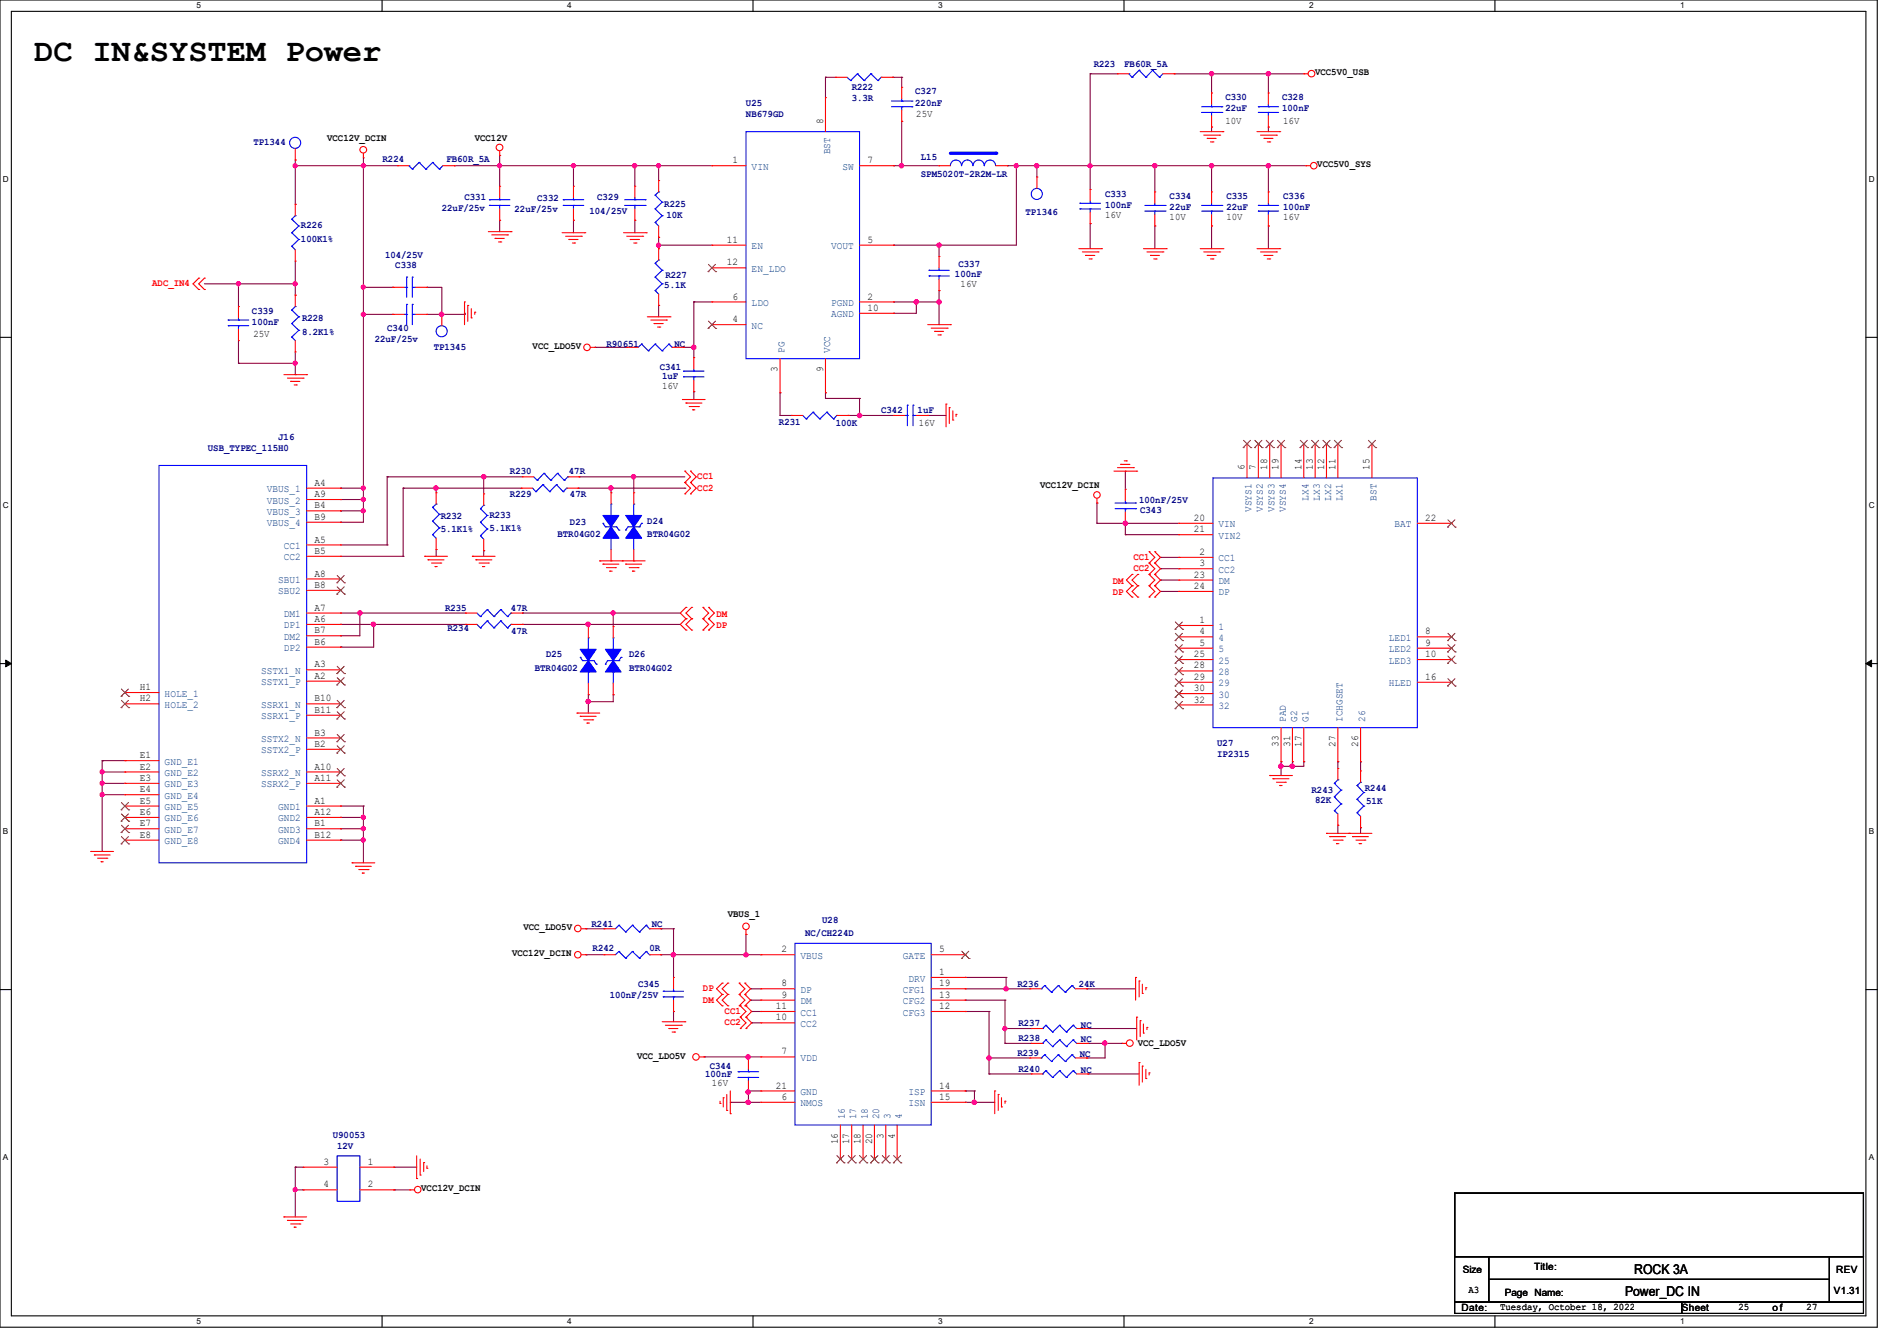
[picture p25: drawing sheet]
<svg xmlns="http://www.w3.org/2000/svg" width="297mm" height="210mm" viewBox="0 0 297 210" stroke-linecap="round" stroke-linejoin="round" font-family="sans-serif">
<defs><g id="words">
<text font-size="5" x="5.3" y="9.6">DC IN&amp;SYSTEM Power</text>
<g font-size="2.1">
<text x="254.4" y="203">Power_DC IN</text>
<text x="255.9" y="199.5">ROCK 3A</text>
</g>
<g font-size="1.6" fill="#000080">
<text x="171.2" y="10.5">R223</text>
<text x="176" y="10.5">FB60R_5A</text>
<text x="116.8" y="16.6">U25</text>
<text x="133.3" y="14.1">R222</text>
<text x="133.3" y="15.8">3.3R</text>
<text x="143.3" y="14.8">C327</text>
<text x="143.3" y="16.6">220nF</text>
<text x="191.8" y="15.7">C330</text>
<text x="191.8" y="17.4">22uF</text>
<text x="200.7" y="15.7">C328</text>
<text x="200.7" y="17.4">100nF</text>
<text x="39.7" y="22.8">TP1344</text>
<text x="116.8" y="18.3">NB679GD</text>
<text x="59.9" y="25.4">R224</text>
<text x="69.9" y="25.4">FB60R_5A</text>
<text x="144.2" y="25.1">L15</text>
<text x="144.2" y="27.8">SPM5020T-2R2M-LR</text>
<text x="47.1" y="35.8">R226</text>
<text x="69.2" y="33.1">22uF/25v</text>
<text x="72.7" y="31.3">C331</text>
<text x="80.6" y="33.3">22uF/25v</text>
<text x="84.1" y="31.5">C332</text>
<text x="92.3" y="33.4">104/25V</text>
<text x="93.5" y="31.3">C329</text>
<text x="104" y="32.4">R225</text>
<text x="104.3" y="34.2">10K</text>
<text x="160.6" y="33.6">TP1346</text>
<text x="173" y="30.8">C333</text>
<text x="173" y="32.6">100nF</text>
<text x="183.1" y="31.2">C334</text>
<text x="183.1" y="32.9">22uF</text>
<text x="192" y="31.2">C335</text>
<text x="192" y="32.9">22uF</text>
<text x="200.9" y="31.2">C336</text>
<text x="200.9" y="32.9">100nF</text>
<text x="47.1" y="37.9">100K1%</text>
<text x="60.3" y="40.4">104/25V</text>
<text x="61.9" y="42">C338</text>
<text x="150.1" y="41.8">C337</text>
<text x="104" y="45.2">5.1K</text>
<text x="104.2" y="43.6">R227</text>
<text x="149.5" y="43.4">100nF</text>
<text x="39.5" y="49.1">C339</text>
<text x="39.5" y="50.9">100nF</text>
<text x="47.3" y="50.3">R228</text>
<text x="47.3" y="52.5">8.2K1%</text>
<text x="58.7" y="53.5">22uF/25v</text>
<text x="60.6" y="51.8">C340</text>
<text x="67.9" y="54.8">TP1345</text>
<text x="95" y="54.3">R90651</text>
<text x="103.3" y="58">C341</text>
<text x="103.7" y="59.4">1uF</text>
<text x="105.6" y="54.3">NC</text>
<text x="138" y="64.7">C342</text>
<text x="143.7" y="64.7">1uF</text>
<text x="32.6" y="70.6">USB_TYPEC_115H0</text>
<text x="43.6" y="68.8">J16</text>
<text x="122" y="66.5">R231</text>
<text x="130.8" y="66.7">100K</text>
<text x="79.8" y="77.9">R229</text>
<text x="79.8" y="74.2">R230</text>
<text x="89.1" y="74.2">47R</text>
<text x="89.2" y="77.9">47R</text>
<text x="69" y="81.3">R232</text>
<text x="69" y="83.4">5.1K1%</text>
<text x="76.6" y="81.1">R233</text>
<text x="76.6" y="83.2">5.1K1%</text>
<text x="89.2" y="82.2">D23</text>
<text x="101.3" y="82">D24</text>
<text x="178.3" y="78.8">100nF/25V</text>
<text x="178.5" y="80.4">C343</text>
<text x="87.3" y="84.1">BTR04G02</text>
<text x="101.3" y="84.1">BTR04G02</text>
<text x="69.7" y="95.7">R235</text>
<text x="80" y="95.7">47R</text>
<text x="70.1" y="98.9">R234</text>
<text x="80" y="99.2">47R</text>
<text x="83.7" y="105.1">BTR04G02</text>
<text x="85.5" y="103">D25</text>
<text x="98.5" y="103">D26</text>
<text x="98.5" y="105.1">BTR04G02</text>
<text x="190.6" y="116.8">U27</text>
<text x="190.6" y="118.6">IP2315</text>
<text x="205.4" y="124.1">R243</text>
<text x="205.9" y="125.7">82K</text>
<text x="213.7" y="123.9">R244</text>
<text x="213.9" y="125.9">51K</text>
<text x="92.6" y="145.1">R241</text>
<text x="92.8" y="149">R242</text>
<text x="101.7" y="149">0R</text>
<text x="102.1" y="145.1">NC</text>
<text x="126.1" y="146.5">NC/CH224D</text>
<text x="128.7" y="144.6">U28</text>
<text x="99.9" y="154.5">C345</text>
<text x="159.3" y="154.5">R236</text>
<text x="168.9" y="154.5">24K</text>
<text x="95.5" y="156.3">100nF/25V</text>
<text x="159.5" y="160.7">R237</text>
<text x="169.2" y="160.9">NC</text>
<text x="111.1" y="167.3">C344</text>
<text x="159.3" y="165.4">R239</text>
<text x="159.5" y="163.1">R238</text>
<text x="159.5" y="167.8">R240</text>
<text x="169.1" y="165.6">NC</text>
<text x="169.2" y="163.2">NC</text>
<text x="110.4" y="168.7">100nF</text>
<text x="169.2" y="168.1">NC</text>
<text x="52.1" y="178.2">U90053</text>
<text x="52.8" y="180">12V</text>
</g>
<g font-size="1.6">
<text x="205.9" y="11.8">VCC5V0_USB</text>
<text x="51.2" y="22.1">VCC12V_DCIN</text>
<text x="74.3" y="22.1">VCC12V</text>
<text x="128.9" y="19.4" transform="rotate(-90 128.9 19.4)">8</text>
<text x="143.5" y="18.3">25V</text>
<text x="191.8" y="19.3">10V</text>
<text x="200.9" y="19.3">16V</text>
<text x="114.7" y="25.6">1</text>
<text x="135.8" y="25.6">7</text>
<text x="206.2" y="26.2">VCC5V0_SYS</text>
<text x="173" y="34.1">16V</text>
<text x="183.1" y="34.5">10V</text>
<text x="192" y="34.5">10V</text>
<text x="200.9" y="34.5">16V</text>
<text x="113.8" y="38">11</text>
<text x="113.8" y="41.6">12</text>
<text x="135.8" y="38">5</text>
<text x="114.7" y="46.9">6</text>
<text x="135.8" y="46.9">2</text>
<text x="150.4" y="45">16V</text>
<text x="39.7" y="52.8">25V</text>
<text x="114.7" y="50.5">4</text>
<text x="135.8" y="48.7">10</text>
<text x="83.4" y="54.6">VCC_LDO5V</text>
<text x="121.8" y="58.3" transform="rotate(-90 121.8 58.3)">3</text>
<text x="128.9" y="58.3" transform="rotate(-90 128.9 58.3)">9</text>
<text x="103.7" y="61">16V</text>
<text x="143.8" y="66.7">16V</text>
<text x="49.2" y="76.1">A4</text>
<text x="49.2" y="77.9">A9</text>
<text x="162.9" y="76.5">VCC12V_DCIN</text>
<text x="194.9" y="73.6" transform="rotate(-90 194.9 73.6)">6</text>
<text x="196.6" y="73.6" transform="rotate(-90 196.6 73.6)">7</text>
<text x="198.4" y="73.6" transform="rotate(-90 198.4 73.6)">18</text>
<text x="200.2" y="73.6" transform="rotate(-90 200.2 73.6)">19</text>
<text x="203.8" y="73.6" transform="rotate(-90 203.8 73.6)">14</text>
<text x="205.5" y="73.6" transform="rotate(-90 205.5 73.6)">13</text>
<text x="207.3" y="73.6" transform="rotate(-90 207.3 73.6)">12</text>
<text x="209.1" y="73.6" transform="rotate(-90 209.1 73.6)">11</text>
<text x="214.4" y="73.6" transform="rotate(-90 214.4 73.6)">15</text>
<text x="49.2" y="81.4">B9</text>
<text x="49.2" y="79.6">B4</text>
<text x="186.9" y="81.6">20</text>
<text x="186.9" y="83.4">21</text>
<text x="223.1" y="81.6">22</text>
<text x="49.2" y="85">A5</text>
<text x="49.2" y="86.7">B5</text>
<text x="187.8" y="86.9">2</text>
<text x="187.8" y="88.7">3</text>
<text x="49.2" y="95.6">A7</text>
<text x="49.2" y="90.3">A8</text>
<text x="49.2" y="92.1">B8</text>
<text x="186.9" y="90.5">23</text>
<text x="186.9" y="92.2">24</text>
<text x="49.2" y="97.4">A6</text>
<text x="49.2" y="99.2">B7</text>
<text x="49.2" y="101">B6</text>
<text x="187.8" y="97.6">1</text>
<text x="187.8" y="99.4">4</text>
<text x="187.8" y="101.1">5</text>
<text x="223.1" y="99.4">8</text>
<text x="223.1" y="101.1">9</text>
<text x="49.2" y="106.3">A2</text>
<text x="49.2" y="104.5">A3</text>
<text x="186.9" y="102.9">25</text>
<text x="186.9" y="104.7">28</text>
<text x="186.9" y="106.5">29</text>
<text x="223.1" y="102.9">10</text>
<text x="223.1" y="106.5">16</text>
<text x="21.9" y="108.1">H1</text>
<text x="21.9" y="109.9">H2</text>
<text x="49.2" y="111.6">B11</text>
<text x="49.2" y="109.9">B10</text>
<text x="186.9" y="108.2">30</text>
<text x="186.9" y="110">32</text>
<text x="21.9" y="118.7">E1</text>
<text x="49.2" y="115.2">B3</text>
<text x="49.2" y="117">B2</text>
<text x="200.2" y="117" transform="rotate(-90 200.2 117)">33</text>
<text x="202" y="117" transform="rotate(-90 202 117)">31</text>
<text x="203.8" y="117" transform="rotate(-90 203.8 117)">17</text>
<text x="209.1" y="117" transform="rotate(-90 209.1 117)">27</text>
<text x="212.6" y="117" transform="rotate(-90 212.6 117)">26</text>
<text x="21.9" y="120.5">E2</text>
<text x="21.9" y="122.3">E3</text>
<text x="21.9" y="124.1">E4</text>
<text x="21.9" y="125.9">E5</text>
<text x="49.2" y="125.9">A1</text>
<text x="49.2" y="120.5">A10</text>
<text x="49.2" y="122.3">A11</text>
<text x="21.9" y="127.6">E6</text>
<text x="21.9" y="129.4">E7</text>
<text x="21.9" y="131.2">E8</text>
<text x="49.2" y="127.6">A12</text>
<text x="49.2" y="131.2">B12</text>
<text x="49.2" y="129.4">B1</text>
<text x="114" y="143.7">VBUS_1</text>
<text x="80.2" y="149.7">VCC12V_DCIN</text>
<text x="82" y="145.6">VCC_LDO5V</text>
<text x="122.3" y="149.1">2</text>
<text x="147" y="149.1">5</text>
<text x="122.3" y="154.5">8</text>
<text x="147" y="152.7">1</text>
<text x="147" y="154.5">19</text>
<text x="121.5" y="159.8">10</text>
<text x="121.5" y="158">11</text>
<text x="122.3" y="156.3">9</text>
<text x="147" y="158">12</text>
<text x="147" y="156.3">13</text>
<text x="99.7" y="165.9">VCC_LDO5V</text>
<text x="122.3" y="165.1">7</text>
<text x="178.1" y="163.8">VCC_LDO5V</text>
<text x="111.5" y="170.1">16V</text>
<text x="121.5" y="170.5">21</text>
<text x="122.3" y="172.3">6</text>
<text x="147" y="170.5">14</text>
<text x="147" y="172.3">15</text>
<text x="131.2" y="179.2" transform="rotate(-90 131.2 179.2)">16</text>
<text x="133" y="179.2" transform="rotate(-90 133 179.2)">17</text>
<text x="134.7" y="179.2" transform="rotate(-90 134.7 179.2)">18</text>
<text x="136.5" y="179.2" transform="rotate(-90 136.5 179.2)">20</text>
<text x="138.3" y="178.3" transform="rotate(-90 138.3 178.3)">3</text>
<text x="140.1" y="178.3" transform="rotate(-90 140.1 178.3)">4</text>
<text x="50.7" y="182.4">3</text>
<text x="50.7" y="186">4</text>
<text x="57.6" y="182.4">1</text>
<text x="57.6" y="186">2</text>
<text x="66" y="186.5">VCC12V_DCIN</text>
<text x="229" y="199.3">Size</text>
<text x="229.9" y="202.5">A3</text>
<text x="235.6" y="202.9">Page Name:</text>
<text x="240.2" y="199">Title:</text>
<text x="287.1" y="202.7">V1.31</text>
<text x="287.5" y="199.3">REV</text>
<text x="228.8" y="205.4">Date:</text>
<text x="234.9" y="205.1">Tuesday, October 18, 2022</text>
<text x="263.3" y="205.4">Sheet</text>
<text x="272.2" y="205.1">25</text>
<text x="277.5" y="205.4">o f</text>
<text x="282.9" y="205.1">27</text>
</g>
<g font-size="1.6" fill="#004080">
<text x="117.7" y="26.6">VIN</text>
<text x="130" y="24.2" transform="rotate(-90 130 24.2)">BST</text>
<text x="131.9" y="26.6">SW</text>
<text x="117.7" y="39">EN</text>
<text x="130.1" y="39">VOUT</text>
<text x="117.7" y="42.6">EN_LDO</text>
<text x="117.7" y="47.9">LDO</text>
<text x="130.1" y="47.9">PGND</text>
<text x="117.7" y="51.5">NC</text>
<text x="130.1" y="49.7">AGND</text>
<text x="122.9" y="55.3" transform="rotate(-90 122.9 55.3)">PG</text>
<text x="130" y="55.3" transform="rotate(-90 130 55.3)">VCC</text>
<text x="41.8" y="77.1">VBUS_1</text>
<text x="41.8" y="78.9">VBUS_2</text>
<text x="41.8" y="82.4">VBUS_4</text>
<text x="41.8" y="80.6">VBUS_3</text>
<text x="190.8" y="82.6">VIN</text>
<text x="196" y="80.2" transform="rotate(-90 196 80.2)">VSYS1</text>
<text x="197.7" y="80.2" transform="rotate(-90 197.7 80.2)">VSYS2</text>
<text x="199.5" y="80.2" transform="rotate(-90 199.5 80.2)">VSYS3</text>
<text x="201.3" y="80.2" transform="rotate(-90 201.3 80.2)">VSYS4</text>
<text x="204.9" y="78.4" transform="rotate(-90 204.9 78.4)">LX4</text>
<text x="206.6" y="78.4" transform="rotate(-90 206.6 78.4)">LX3</text>
<text x="208.4" y="78.4" transform="rotate(-90 208.4 78.4)">LX2</text>
<text x="210.2" y="78.4" transform="rotate(-90 210.2 78.4)">LX1</text>
<text x="215.5" y="78.4" transform="rotate(-90 215.5 78.4)">BST</text>
<text x="218.4" y="82.6">BAT</text>
<text x="44.4" y="86">CC1</text>
<text x="44.4" y="87.8">CC2</text>
<text x="190.8" y="87.9">CC1</text>
<text x="190.8" y="89.7">CC2</text>
<text x="190.8" y="84.4">VIN2</text>
<text x="43.6" y="91.3">SBU1</text>
<text x="43.6" y="93.1">SBU2</text>
<text x="190.8" y="91.5">DM</text>
<text x="190.8" y="93.3">DP</text>
<text x="44.4" y="98.4">DP1</text>
<text x="44.4" y="96.6">DM1</text>
<text x="44.4" y="100.2">DM2</text>
<text x="44.4" y="102">DP2</text>
<text x="190.8" y="98.6">1</text>
<text x="190.8" y="100.4">4</text>
<text x="217.5" y="100.4">LED1</text>
<text x="40.9" y="107.3">SSTX1_P</text>
<text x="40.9" y="105.5">SSTX1_N</text>
<text x="190.8" y="102.2">5</text>
<text x="190.8" y="103.9">25</text>
<text x="190.8" y="105.7">28</text>
<text x="190.8" y="107.5">29</text>
<text x="217.5" y="102.2">LED2</text>
<text x="217.5" y="103.9">LED3</text>
<text x="217.5" y="107.5">HLED</text>
<text x="25.8" y="109.1">HOLE_1</text>
<text x="25.8" y="110.9">HOLE_2</text>
<text x="40.9" y="112.7">SSRX1_P</text>
<text x="40.9" y="110.9">SSRX1_N</text>
<text x="190.8" y="109.3">30</text>
<text x="190.8" y="111">32</text>
<text x="201.3" y="113.1" transform="rotate(-90 201.3 113.1)">PAD</text>
<text x="203.1" y="113.1" transform="rotate(-90 203.1 113.1)">G2</text>
<text x="204.9" y="113.1" transform="rotate(-90 204.9 113.1)">G1</text>
<text x="210.2" y="113.1" transform="rotate(-90 210.2 113.1)">ICHGSET</text>
<text x="213.7" y="113.1" transform="rotate(-90 213.7 113.1)">26</text>
<text x="25.8" y="119.8">GND_E1</text>
<text x="40.9" y="116.2">SSTX2_N</text>
<text x="40.9" y="118">SSTX2_P</text>
<text x="25.8" y="121.5">GND_E2</text>
<text x="25.8" y="123.3">GND_E3</text>
<text x="25.8" y="125.1">GND_E4</text>
<text x="40.9" y="121.5">SSRX2_N</text>
<text x="40.9" y="123.3">SSRX2_P</text>
<text x="25.8" y="126.9">GND_E5</text>
<text x="25.8" y="128.7">GND_E6</text>
<text x="25.8" y="130.4">GND_E7</text>
<text x="43.6" y="126.9">GND1</text>
<text x="43.6" y="128.7">GND2</text>
<text x="43.6" y="130.4">GND3</text>
<text x="25.8" y="132.2">GND_E8</text>
<text x="43.6" y="132.2">GND4</text>
<text x="125.3" y="150.2">VBUS</text>
<text x="125.3" y="155.5">DP</text>
<text x="141.4" y="150.2">GATE</text>
<text x="141.4" y="155.5">CFG1</text>
<text x="142.2" y="153.7">DRV</text>
<text x="125.3" y="157.3">DM</text>
<text x="125.3" y="160.8">CC2</text>
<text x="125.3" y="159">CC1</text>
<text x="141.4" y="159">CFG3</text>
<text x="141.4" y="157.3">CFG2</text>
<text x="125.3" y="166.2">VDD</text>
<text x="125.3" y="173.3">NMOS</text>
<text x="125.3" y="171.5">GND</text>
<text x="142.2" y="171.5">ISP</text>
<text x="142.2" y="173.3">ISN</text>
<text x="132.3" y="175.3" transform="rotate(-90 132.3 175.3)">16</text>
<text x="134.1" y="175.3" transform="rotate(-90 134.1 175.3)">17</text>
<text x="135.8" y="175.3" transform="rotate(-90 135.8 175.3)">18</text>
<text x="137.6" y="175.3" transform="rotate(-90 137.6 175.3)">20</text>
<text x="139.4" y="175.3" transform="rotate(-90 139.4 175.3)">3</text>
<text x="141.2" y="175.3" transform="rotate(-90 141.2 175.3)">4</text>
</g>
<g font-size="1.6" fill="#f00">
<text x="23.8" y="44.8">ADC_IN4</text>
<text x="109.2" y="75.1">CC1</text>
<text x="109.2" y="76.8">CC2</text>
<text x="177.5" y="87.7">CC1</text>
<text x="177.5" y="89.4">CC2</text>
<text x="174.2" y="91.4">DM</text>
<text x="174.2" y="93.2">DP</text>
<text x="112.2" y="96.6">DM</text>
<text x="112.2" y="98.3">DP</text>
<text x="110.1" y="155.2">DP</text>
<text x="110.1" y="157">DM</text>
<text x="113.5" y="158.8">CC1</text>
<text x="113.5" y="160.6">CC2</text>
</g>
<g font-size="1.3">
<text x="30.8" y="1.3">5</text>
<text x="88.8" y="1.3">4</text>
<text x="146.9" y="1.3">3</text>
<text x="205" y="1.3">2</text>
<text x="263.1" y="1.3">1</text>
<text x=".5" y="28.4">D</text>
<text x="292.6" y="28.4">D</text>
<text x=".5" y="79.5">C</text>
<text x="292.6" y="79.5">C</text>
<text x=".5" y="130.6">B</text>
<text x="292.6" y="130.6">B</text>
<text x=".5" y="181.7">A</text>
<text x="292.6" y="181.7">A</text>
<text x="30.8" y="207.4">5</text>
<text x="88.8" y="207.4">4</text>
<text x="146.9" y="207.4">3</text>
<text x="205" y="207.4">2</text>
<text x="263.1" y="207.4">1</text>
</g>
</g></defs>
<path d="M0 0h293.9v207.9h-293.9zM1.8 1.8h290.3v204.3h-290.3z" fill="none" stroke="#000" stroke-width=".17"/>
<g fill="#fff">
<path d="M30.8 .2h.7v1.4h-.7z"/>
<path d="M30.8 206.2h.7v1.4h-.7z"/>
</g>
<path d="M59.8 0v1.8M59.8 206.1v1.8" fill="none" stroke="#000" stroke-width=".17"/>
<g fill="#fff">
<path d="M88.8 .2h.7v1.4h-.7z"/>
<path d="M88.8 206.2h.7v1.4h-.7z"/>
</g>
<path d="M117.9 0v1.8M117.9 206.1v1.8" fill="none" stroke="#000" stroke-width=".17"/>
<g fill="#fff">
<path d="M146.9 .2h.7v1.4h-.7z"/>
<path d="M146.9 206.2h.7v1.4h-.7z"/>
</g>
<path d="M176 0v1.8M176 206.1v1.8" fill="none" stroke="#000" stroke-width=".17"/>
<g fill="#fff">
<path d="M205 .2h.7v1.4h-.7z"/>
<path d="M205 206.2h.7v1.4h-.7z"/>
</g>
<path d="M234.1 0v1.8M234.1 206.1v1.8" fill="none" stroke="#000" stroke-width=".17"/>
<g fill="#fff">
<path d="M263.1 .2h.6v1.4h-.6z"/>
<path d="M263.1 206.2h.6v1.4h-.6z"/>
<path d="M.5 27.3h.9v1.4h-.9z"/>
<path d="M292.6 27.3h.9v1.4h-.9z"/>
<path d="M.5 78.4h.9v1.4h-.9z"/>
<path d="M292.6 78.4h.9v1.4h-.9z"/>
</g>
<path d="M0 52.8h1.8M292.1 52.8h1.8" fill="none" stroke="#000" stroke-width=".17"/>
<g fill="#fff">
<path d="M.5 129.5h.8v1.4h-.8z"/>
<path d="M292.6 129.5h.8v1.4h-.8z"/>
</g>
<path d="M0 103.9h1.8M292.1 103.9h1.8" fill="none" stroke="#000" stroke-width=".17"/>
<path d="M.9 103.4l.9 .5-.9 .5zM292.1 103.9l.9-.5v1z" fill="#000" stroke="#000" stroke-width=".16"/>
<g fill="#fff">
<path d="M.5 180.5h.8v1.4h-.8z"/>
<path d="M292.6 180.5h.8v1.4h-.8z"/>
</g>
<path d="M0 155h1.8M292.1 155h1.8M227.8 186.9h64v9.9h-64zM227.8 196.8h5.3v7.1h-5.3zM233.1 196.8h53.3v3.6h-53.3zM286.4 196.8h5.4v7.1h-5.4zM227.8 203.9h35.5v1.8h-35.5zM233.1 200.4h53.3v3.5h-53.3zM263.3 203.9h28.5v1.8h-28.5z" fill="none" stroke="#000" stroke-width=".17"/>
<g fill="none" stroke="#800040" stroke-width=".17">
<path d="M129.2 12.1h.1M129.2 12.1v3.2M129.2 12.1h1.7M139.7 12.1h.1M139.7 12.1h1.5M141.2 19h.1M141.2 12.1h.1M141.2 12.1v1.6M141.2 19v7M170.7 11.6h.1M170.7 11.6v18.1M170.7 11.6h4.3"/>
<path d="M183.9 11.6h.1M183.9 11.6h20.2M189.7 19.9h.1M189.7 11.6h.1M189.7 11.6v3M189.7 19.9v.7M198.6 19.9h.1M198.6 11.6h.1M198.6 11.6v3M198.6 19.9v.7M46.2 26h.1M46.2 25.1h.1"/>
<path d="M46.2 32h.1M46.2 26h16M46.2 25.1v6.9M56.9 26h.1M56.9 24.7v57.1h-3.6M71.1 26h.1M71.1 26h40.4M78.2 26h.1M78.2 34.5h.1M78.2 24.3h.1M78.2 24.3v4.9M78.2 34.5v1.8"/>
<path d="M89.8 26h.1M89.8 34.5h.1M89.8 26v3.2M89.8 34.5v1.9M99.4 34.5h.1M99.4 26h.1M99.4 26v3.2M99.4 34.5v1.9M103.1 37.2h.1M103.1 38.4h.1M103.1 26h.1M103.1 26v2.3"/>
<path d="M103.1 37.2v1.7M103.1 38.4h8.4M139.9 26h.1M139.9 38.4h.1M139.9 26h7.1M141.2 26h.1M147 38.4h.1M147 38.4v1.8M157.7 26h.1M157.7 26h46.8M159.1 26h.1M159.1 26v12.4h-19.2"/>
<path d="M162.3 26h.1M162.3 26v1.7M170.7 26h.1M170.7 35h.1M170.7 35v3.9M180.8 35.4h.1M180.8 26h.1M180.8 26v4.1M180.8 35.4v3.5M189.7 35.4h.1M189.7 26h.1M189.7 26v4.1"/>
<path d="M189.7 35.4v3.5M198.6 35.4h.1M198.6 26h.1M198.6 26v4.1M198.6 35.4v3.5M32 44.4h14.2M37.3 44.4h.1M37.3 56.9h.1M37.3 44.4v3.6M37.3 53.3v3.6M37.3 56.9h8.9M46.2 44.4h.1"/>
<path d="M46.2 56.9h.1M46.2 46.2h.1M46.2 58.7h.1M46.2 40.9v5.3M46.2 55.1v3.6M56.9 49.2h.1M56.9 45h.1M56.9 49.2h4.6M56.9 45h4.6M61.5 45h.1M66.8 45h.1M66.8 49.2h5.9"/>
<path d="M66.8 45h2.4v4.2M69.2 49.2h.1M72.7 49.1h.1M72.7 49.2h.1M72.7 49.1v.1M93.2 54.4h.1M93.2 54.4h4.9M103.1 47.8h.1M103.1 47.8v1.8M107 54.4h.1M107 54.4h1.6M108.6 47.3h.1"/>
<path d="M108.6 54.4h.1M108.6 47.3v8.7M108.6 47.3h2.9M139.9 47.3h.1M139.9 49.1h.1M139.9 47.3h7.1M143.5 47.3h.1M143.5 47.3v1.8h-3.6M147 45.5h.1M147 47.3h.1M147 45.5v5.3M53.3 78.2h.1"/>
<path d="M53.3 76.5h.1M53.3 78.2h3.6M53.3 76.5h3.6M56.9 76.5h.1M56.9 78.2h.1M60.6 74.7h.1M60.6 74.7h21.2M60.6 74.7v10.6M63.1 76.5h.1M63.1 76.5h18.5M63.1 76.5v10.6M68.3 76.5h.1"/>
<path d="M68.3 76.5v.7M75.7 74.7h.1M75.7 74.7v2.6M90.5 76.5h.1M90.5 76.5h16.7M90.7 74.7h.1M90.7 74.7h16.5M95.7 76.5h.1M95.7 76.5v.7M99.2 74.7h.1M99.2 74.7v2.5M107.2 76.5h.1"/>
<path d="M108.6 61.3h.1M108.6 61.3v1.3M122.1 65.1h.1M122.1 61.5h.1M122.1 65.1h1.8M122.1 61.5v3.6M129.2 62.4h.1M129.2 61.5h.1M129.2 61.5v.9M129.2 62.4h5.4M132.8 65.1h.1M132.8 65.1h7.1"/>
<path d="M134.6 65.1h.1M134.6 62.4h.1M134.6 62.4v2.7M145.2 65.1h.1M145.2 65.1h2.9M171.7 78.8h.1M171.7 78.8v3.2M176.2 73.8h.1M176.2 73.8v2.8M53.3 99.6h.1M53.3 96h.1M53.3 97.8h.1"/>
<path d="M53.3 80h.1M53.3 81.8h.1M53.3 96h19.6M53.3 97.8h19.6M53.3 80h3.6M53.3 85.3h7.3M53.3 87.1h9.8M56.3 96h.1M56.3 96v3.6h-3M56.9 80h.1M58.5 97.8h.1M58.5 97.8v3.5h-5.2"/>
<path d="M60.6 85.3h.1M63.1 87.1h.1M68.3 86.1h.1M68.3 86.1v1M75.7 86.2h.1M75.7 86.2v.9M81.8 96h.1M81.8 97.8h.1M81.8 96h24.7M81.8 97.8h24.7M92.1 97.8h.1M92.1 97.8v.3"/>
<path d="M96 96h.1M96 96v2.1M171.7 82h.1M171.7 82h12.9M176.2 82h.1M176.2 83.7h.1M176.2 82v1.7M176.2 83.7h8.4M181.7 89.1h.1M181.7 87.3h.1M181.7 90.8h.1M181.7 92.6h.1"/>
<path d="M181.7 89.1h2.9M181.7 87.3h2.9M181.7 90.8h2.9M181.7 92.6h2.9M16 119.1h.1M16 119.1h3.6M16 119.1v14.2M53.3 101.3h.1M92.1 109.9h.1M92.1 108.8h.1M92.1 108.8v2.9M96 108.8h.1"/>
<path d="M96 108.8v1.1h-3.9M200.6 119.3h.1M200.6 119.3v2.2M202.4 119.3h.1M202.4 119.3v.7M204.1 119.3h.1M204.1 119.3v.7h-3.5M209.5 119.3h.1M209.5 119.3v1.1M213 119.3h.1M213 119.3v1.4M16 120.9h.1"/>
<path d="M16 122.7h.1M16 124.5h.1M16 120.9h3.6M16 122.7h3.6M16 124.5h3.6M53.3 126.2h.1M53.3 128h.1M53.3 129.8h.1M53.3 131.6h.1M53.3 126.2h3.6M53.3 128h3.6M53.3 129.8h3.6"/>
<path d="M53.3 131.6h3.6M56.9 126.2h.1M56.9 128h.1M56.9 129.8h.1M56.9 131.6h.1M56.9 126.2v8.9M200.6 120h.1M202.4 120h.1M209.5 129.2h.1M209.5 129.2v1.3M213 129.6h.1M213 129.6v.9"/>
<path d="M91.7 149.5h.1M91.7 145.5h.1M91.7 149.5h2.9M91.7 145.5h2.9M103.5 149.5h.1M103.5 145.5h.1M103.5 149.5h15.6M103.5 145.5h2M105.5 158.4h.1M105.5 149.5h.1M105.5 145.5h.1M105.5 145.5v7.6"/>
<path d="M105.5 158.4v1.6M116.8 146.3h.1M116.8 149.5h.1M116.8 146.3v3.2M117.5 154.9h.1M117.5 156.6h.1M117.5 154.9h1.6M117.5 156.6h1.6M117.7 158.4h.1M117.7 158.4h1.4M151.1 154.9h.1M151.1 153.1h.1"/>
<path d="M151.1 156.6h.1M151.1 158.4h.1M151.1 154.9h10.1M151.1 158.4h3.8M151.1 156.6h6.3M151.1 153.1h6.4M154.9 158.4h.1M154.9 158.4v9.8M157.4 156.6h.1M157.4 156.6v6.8M157.5 153.1h.1M157.5 154.9h.1"/>
<path d="M157.5 153.1v1.8M170.1 154.9h.1M170.1 154.9h7.7M110.2 165.5h.1M110.2 165.5h8.9M114.3 172.6h.1M114.3 172.6h4.8M117.2 170.9h.1M117.2 171h.1M117.2 165.5h.1M117.2 172.6h.1M117.2 170.9h1.9"/>
<path d="M117.2 165.5v.2M117.2 170.9v1.7M117.7 160.2h.1M117.7 160.2h1.4M151.1 172.6h.1M151.1 170.9h.1M151.1 172.6h4.6M151.1 170.9h1.5M152.6 170.9h.1M152.6 172.6h.1M152.6 170.9v1.7M154.9 165.7h.1"/>
<path d="M154.9 168.2h.1M154.9 165.7h6.3M154.9 168.2h6.6M157.4 163.4h.1M157.4 161.1h.1M157.4 163.4h4.1M157.4 161.1h4.1M170.1 165.7h.1M170.3 161.1h.1M170.3 168.2h.1M170.3 163.4h.1M170.3 163.4h5.4"/>
<path d="M170.3 161.1h7.7M170.3 168.2h8.1M173 163.4h.1M173 163.4v2.3h-2.9M46.2 186.4h.1M46.2 182.8h.1M46.2 182.8v7.8M46.2 186.4h1.3M46.2 182.8h1.3M61.7 186.4h.1M61.7 182.8h.1M61.7 186.4h2.5"/>
<path d="M61.7 182.8h3.5"/>
</g>
<g fill="#f0f" stroke="#f0f" stroke-width=".17">
<circle cx="78.2" cy="26" r=".32"/>
<circle cx="56.9" cy="128" r=".32"/>
<circle cx="56.9" cy="131.6" r=".32"/>
<circle cx="56.9" cy="129.8" r=".32"/>
<circle cx="16" cy="120.9" r=".32"/>
<circle cx="16" cy="122.7" r=".32"/>
<circle cx="16" cy="124.4" r=".32"/>
<circle cx="58.5" cy="97.8" r=".34"/>
<circle cx="56.9" cy="80" r=".32"/>
<circle cx="56.9" cy="78.2" r=".32"/>
<circle cx="56.3" cy="96" r=".34"/>
<circle cx="99.2" cy="74.7" r=".34"/>
<circle cx="95.6" cy="76.4" r=".34"/>
<circle cx="37.3" cy="44.4" r=".32"/>
<circle cx="46.2" cy="44.4" r=".32"/>
<circle cx="46.2" cy="56.9" r=".32"/>
<circle cx="198.6" cy="26" r=".34"/>
<circle cx="170.7" cy="26" r=".32"/>
<circle cx="157.5" cy="154.9" r=".34"/>
<circle cx="152.5" cy="172.6" r=".34"/>
<circle cx="117.1" cy="171" r=".34"/>
<circle cx="117.1" cy="172.6" r=".34"/>
<circle cx="92.1" cy="109.9" r=".34"/>
<circle cx="116.8" cy="149.5" r=".34"/>
<circle cx="105.4" cy="149.5" r=".34"/>
<circle cx="117.1" cy="165.5" r=".34"/>
<circle cx="157.3" cy="161.1" r=".32"/>
<circle cx="154.9" cy="165.7" r=".34"/>
<circle cx="173" cy="163.4" r=".34"/>
<circle cx="56.9" cy="49.2" r=".32"/>
<circle cx="56.9" cy="76.4" r=".32"/>
<circle cx="189.7" cy="11.5" r=".34"/>
<circle cx="198.6" cy="11.5" r=".34"/>
<circle cx="69.1" cy="49.2" r=".34"/>
<circle cx="202.3" cy="120" r=".34"/>
<circle cx="200.5" cy="120" r=".34"/>
<circle cx="176.2" cy="82" r=".34"/>
<circle cx="96" cy="96" r=".32"/>
<circle cx="75.7" cy="74.7" r=".34"/>
<circle cx="68.2" cy="76.4" r=".34"/>
<circle cx="108.6" cy="54.4" r=".34"/>
<circle cx="141.1" cy="26" r=".34"/>
<circle cx="159.1" cy="26" r=".32"/>
<circle cx="103.1" cy="38.4" r=".32"/>
<circle cx="147" cy="38.4" r=".34"/>
<circle cx="147" cy="47.3" r=".34"/>
<circle cx="143.5" cy="47.3" r=".34"/>
<circle cx="134.6" cy="65.1" r=".34"/>
<circle cx="103.1" cy="26" r=".32"/>
<circle cx="99.4" cy="26" r=".34"/>
<circle cx="89.8" cy="26" r=".32"/>
<circle cx="46.2" cy="186.3" r=".32"/>
<circle cx="162.3" cy="26" r=".34"/>
<circle cx="56.9" cy="26" r=".32"/>
<circle cx="56.9" cy="45" r=".32"/>
<circle cx="46.2" cy="26" r=".32"/>
<circle cx="92.1" cy="97.8" r=".34"/>
<circle cx="180.8" cy="26" r=".34"/>
<circle cx="189.7" cy="26" r=".34"/>
</g>
<g fill="none" stroke="#f00" stroke-width=".17">
<path d="M204.1 11.6h.1M204.1 11.6h.7M56.9 24.7h.1M56.9 24v.7M76.5 36.3h3.5M77 36.8h2.5M77.5 37.3h.1M77.5 37.3h1.5M78.1 37.9h.3M78.2 24.3h.1M78.2 23.7v.6M78.4 37.9h.1"/>
<path d="M79.5 36.8h.1M80 36.3h.1M88 36.4h3.6M88.6 37h2.4M89.1 37.5h.1M89.1 37.5h1.4M89.6 38.1h.4M90 38.1h.1M91 37h.1M91.6 36.4h.1M97.6 36.4h3.6M98.1 37h2.5"/>
<path d="M98.7 37.5h.1M98.7 37.5h1.4M99.2 38.1h.4M99.6 38.1h.1M100.6 37h.1M101.2 36.4h.1M168.9 38.9h3.6M169.5 39.5h2.4M171.9 39.5h.1M172.5 38.9h.1M179 38.9h3.6M179.6 39.5h2.5"/>
<path d="M182.1 39.5h.1M182.6 38.9h.1M187.9 38.9h3.6M187.9 20.6h3.6M188.5 39.5h2.5M188.5 21.2h2.5M189 21.7h.1M189 21.7h1.4M189.5 22.2h.4M189.9 22.2h.1M191 39.5h.1M191 21.2h.1"/>
<path d="M191.5 38.9h.1M191.5 20.6h.1M196.8 38.9h3.6M196.8 20.6h3.6M197.4 39.5h2.5M197.4 21.2h2.5M197.9 21.7h.1M197.9 21.7h1.4M198.4 22.2h.4M198.8 22.2h.1M199.9 39.5h.1M199.9 21.2h.1"/>
<path d="M200.4 38.9h.1M200.4 20.6h.1M204.5 26h.1M204.5 26h.7M31.1 43.6h.1M31.1 45.3h.1M31.1 43.6l-.9 .8 .9 .9M32 43.6h.1M32 45.3h.1M32 43.6l-.9 .8 .9 .9M44.4 58.7h3.6M45 59.2h2.5"/>
<path d="M45.5 59.7h.1M45.5 59.7h1.4M46.2 55.1h.1M46.2 46.2h.1M46.2 46.2v1.8M46.2 53.3v1.8M47.5 59.2h.1M48 58.7h.1M72.7 47.3h.1M72.7 47.3v3.5M73.2 47.8h.1M73.2 47.8v2.5"/>
<path d="M73.8 49.8h.1M73.8 48.3v1.5M74.3 48.9h.1M74.3 48.9v.3M92.5 54.4h.7M93.2 54.4h.1M101.3 49.6h3.6M101.9 50.1h2.5M102.4 50.7h.1M102.4 50.7h1.4M103 51.2h.3M103.3 51.2h.1"/>
<path d="M104.4 50.1h.1M104.9 49.6h.1M145.2 50.8h3.6M145.8 51.4h2.5M146.3 51.9h.1M146.3 51.9h1.4M146.9 52.5h.3M147.2 52.5h.1M148.3 51.4h.1M148.8 50.8h.1M170 40h.1M170 40h1.4"/>
<path d="M170.5 40.6h.4M170.9 40.6h.1M180.1 40h.1M180.1 40h1.4M180.6 40.6h.4M181 40.6h.1M189 40h.1M189 40h1.4M189.5 40.6h.4M189.9 40.6h.1M197.9 40h.1M197.9 40h1.4"/>
<path d="M198.4 40.6h.4M198.8 40.6h.1M46.1 60.3h.3M46.4 60.3h.1M106.8 62.6h.1M106.8 62.6h3.6M107.2 73.8h.1M107.2 75.6h.1M107.2 77.3h.1M107.2 73.8l.9 .9-.9 .9M107.2 75.6l.9 .9-.9 .8M107.4 63.1h.1"/>
<path d="M107.4 63.1h2.5M107.9 63.7h1.4M108.1 73.8h.1M108.1 75.6h.1M108.1 77.3h.1M108.1 73.8l.9 .9-.9 .9M108.1 75.6l.9 .9-.9 .8M108.5 64.2h.1M108.5 64.2h.3M109.3 63.7h.1M148.1 63.3h.1M148.1 63.3v3.5"/>
<path d="M148.6 63.8h.1M148.6 63.8v2.5M149.2 65.8h.1M149.2 64.3v1.5M149.7 64.9h.1M149.7 64.9v.3M171.7 78.8h.1M171.7 78.1v.7M174.4 73.8h3.6M175 73.2h2.5M175.5 72.7h.1M175.5 72.7h1.4"/>
<path d="M176 72.2h.4M176.4 72.2h.1M177.5 73.2h.1M178 73.8h.1M195.2 69.5h.1M195.2 69.5v5.3M197 69.5h.1M197 69.5v5.3M198.8 69.5h.1M198.8 69.5v5.3M200.6 69.5h.1M200.6 69.5v5.3"/>
<path d="M204.1 69.5h.1M204.1 69.5v5.3M205.9 69.5h.1M205.9 69.5v5.3M207.7 69.5h.1M207.7 69.5v5.3M209.5 69.5h.1M209.5 69.5v5.3M214.8 69.5h.1M214.8 69.5v5.3M66.5 87.1h.1M66.5 87.1h3.6"/>
<path d="M67 87.7h.1M67 87.7h2.5M67.6 88.2h1.4M68.1 88.7h.1M68.1 88.7h.4M69 88.2h.1M74 87.1h.1M74 87.1h3.5M74.5 87.7h.1M74.5 87.7h2.5M75 88.2h1.5M75.6 88.7h.1"/>
<path d="M75.6 88.7h.3M76.5 88.2h.1M93.9 87.8h.1M93.9 87.8h7.1M94.4 88.3h.1M94.4 88.3h2.5M95 88.9h1.4M95.5 89.5h.1M95.5 89.5h.3M96.4 88.9h.1M97.5 87.8h.1M98 88.3h.1"/>
<path d="M98 88.3h2.5M98.5 88.9h1.4M99 89.5h.1M99 89.5h.4M99.9 88.9h.1M107.4 95.1h.1M107.4 96.9h.1M107.4 98.7h.1M107.4 95.1l-.9 .9 .9 .9M107.4 96.9l-.9 .9 .9 .9M108.3 96.9h.1M108.3 95.1h.1"/>
<path d="M108.3 98.7h.1M108.3 95.1l-.9 .9 .9 .9M108.3 96.9l-.9 .9 .9 .9M110.1 96.9h.1M110.1 95.1h.1M110.1 98.7h.1M110.1 95.1l.9 .9-.9 .9M110.1 96.9l.9 .9-.9 .9M111 96.9h.1M111 95.1h.1M111 98.7h.1M111 95.1l.8 .9-.8 .9"/>
<path d="M111 96.9l.8 .9-.8 .9M177.2 90h.1M177.2 91.7h.1M177.2 93.5h.1M177.2 91.7l-.8 .9 .8 .9M177.2 90l-.8 .8 .8 .9M178.1 90h.1M178.1 91.7h.1M178.1 93.5h.1M178.1 90l-.9 .8 .9 .9M178.1 91.7l-.9 .9 .9 .9M179.9 88.2h.1"/>
<path d="M179.9 86.4h.1M179.9 90h.1M179.9 91.7h.1M179.9 93.5h.1M179.9 86.4l.9 .9-.9 .9M179.9 88.2l.9 .9-.9 .9M179.9 90l.9 .8-.9 .9M179.9 91.7l.9 .9-.9 .9M180.8 86.4h.1M180.8 88.2h.1M180.8 90h.1M180.8 91.7h.1"/>
<path d="M180.8 93.5h.1M180.8 86.4l.9 .9-.9 .9M180.8 88.2l.9 .9-.9 .9M180.8 90l.9 .8-.9 .9M180.8 91.7l.9 .9-.9 .9M184.6 98h.1M184.6 87.3h.1M184.6 89.1h.1M184.6 99.7h.1M184.6 82h.1M184.6 83.7h.1M184.6 90.8h.1"/>
<path d="M184.6 92.6h.1M184.6 98h5.3M184.6 87.3h5.3M184.6 89.1h5.3M184.6 99.7h5.3M184.6 82h5.3M184.6 83.7h5.3M184.6 90.8h5.3M184.6 92.6h5.3M221.9 99.7h5.3M221.9 82h5.3M227.2 99.7h.1"/>
<path d="M227.2 82h.1M90.3 111.7h.1M90.3 111.7h3.6M90.8 112.2h.1M90.8 112.2h2.5M91.4 112.7h1.4M91.9 113.2h.1M91.9 113.2h.4M92.8 112.7h.1M184.6 101.5h.1M184.6 103.3h.1M184.6 105.1h.1"/>
<path d="M184.6 106.8h.1M184.6 108.6h.1M184.6 110.4h.1M184.6 101.5h5.3M184.6 103.3h5.3M184.6 106.8h5.3M184.6 105.1h5.3M184.6 108.6h5.3M184.6 110.4h5.3M200.6 119.3h.1M200.6 114v5.3M202.4 119.3h.1"/>
<path d="M202.4 114v5.3M204.1 119.3h.1M204.1 114v5.3M209.5 119.3h.1M209.5 114v5.3M213 119.3h.1M213 114v5.3M221.9 101.5h5.3M221.9 103.3h5.3M221.9 106.8h5.3M227.2 101.5h.1M227.2 103.3h.1"/>
<path d="M227.2 106.8h.1M14.2 133.3h.1M14.2 133.3h3.6M14.8 133.9h.1M14.8 133.9h2.4M15.3 134.4h1.4M15.8 135h.1M15.8 135h.4M16.7 134.4h.1M55.1 135.1h.1M55.1 135.1h3.6M55.7 135.7h.1"/>
<path d="M55.7 135.7h2.4M56.2 136.2h1.4M56.7 136.7h.1M56.7 136.7h.4M57.6 136.2h.1M198.8 121.5h.1M198.8 121.5h3.6M199.3 122h.1M199.3 122h2.5M199.9 122.5h1.4M200.4 123h.1M200.4 123h.3"/>
<path d="M201.3 122.5h.1M207.7 130.5h.1M207.7 130.5h7.1M208.2 131h.1M208.2 131h2.5M208.7 131.6h1.4M209.3 132.1h.1M209.3 132.1h.3M210.1 131.6h.1M211.2 130.5h.1M211.8 131h.1M211.8 131h2.4"/>
<path d="M212.3 131.6h1.4M212.8 132.1h.1M212.8 132.1h.4M213.7 131.6h.1M91 149.5h.7M91 145.5h.7M91.7 149.5h.1M91.7 145.5h.1M113.1 155.7h.1M113.1 157.5h.1M113.1 154h.1M113.1 155.7l-.9 .9 .9 .9"/>
<path d="M113.1 154l-.9 .9 .9 .8M114 155.7h.1M114 157.5h.1M114 154h.1M114 155.7l-.9 .9 .9 .9M114 154l-.9 .9 .9 .8M115.7 155.7h.1M115.7 157.5h.1M115.7 154h.1M115.7 155.7l.9 .9-.9 .9M115.7 154l.9 .9-.9 .8M115.9 159.3h.1"/>
<path d="M115.9 157.5h.1M115.9 157.5l.9 .9-.9 .9M115.9 159.3l.9 .9-.9 .9M116.6 157.5h.1M116.6 155.7h.1M116.6 154h.1M116.6 155.7l.9 .9-.9 .9M116.6 154l.9 .9-.9 .8M116.8 146.3h.1M116.8 157.5h.1M116.8 159.3h.1M116.8 145.6v.7"/>
<path d="M116.8 157.5l.9 .9-.9 .9M116.8 159.3l.9 .9-.9 .9M177.8 153.1h.1M177.8 153.1v3.5M178 159.3h.1M178 159.3v3.6M178.4 153.6h.1M178.4 153.6v2.5M178.5 159.9h.1M178.5 159.9v2.4M178.9 155.6h.1M178.9 154.1v1.5"/>
<path d="M179.4 154.7h.1M179.4 154.7v.3M103.7 160h3.5M104.2 160.6h2.5M104.7 161.1h.1M104.7 161.1h1.4M105.2 161.6h.4M105.6 161.6h.1M106.7 160.6h.1M107.2 160h.1M109.5 165.5h.7M110.2 165.5h.1"/>
<path d="M112.7 172.8h.1M112.7 172.5v.3M113.2 171.9h.1M113.2 171.9v1.5M113.8 173.9h.1M113.8 171.4v2.5M114.3 174.4h.1M114.3 170.9v3.5M115.9 161.1h.1M116.8 161.1h.1M155.7 170.9h.1M155.7 170.9v3.5"/>
<path d="M156.3 171.4h.1M156.3 171.4v2.5M156.8 173.4h.1M156.8 171.9v1.5M157.4 172.5h.1M157.4 172.5v.3M175.7 163.4h.1M175.7 163.4h.7M178.4 166.4h.1M178.4 166.4v3.6M178.9 167h.1M178.9 167v2.5"/>
<path d="M179 161.8h.1M179 160.4v1.4M179.4 168.9h.1M179.4 167.5v1.4M179.6 160.9h.1M179.6 160.9v.3M179.9 168h.1M179.9 168v.4M44.4 190.6h.1M44.4 190.6h3.6M45 191.1h.1M45 191.1h2.5"/>
<path d="M45.5 191.7h1.4M46.1 192.2h.1M46.1 192.2h.3M46.9 191.7h.1M64.2 186.4h.1M64.2 186.4h.7M65.2 184.6h.1M65.2 181v3.6M65.8 184h.1M65.8 181.5v2.5M66.3 182.1h.1M66.3 182.1v1.4"/>
<path d="M66.8 183h.1M66.8 182.6v.4"/>
<circle cx="205.3" cy="11.5" r=".52"/>
<circle cx="56.9" cy="23.5" r=".52"/>
<circle cx="78.2" cy="23.1" r=".52"/>
<circle cx="205.7" cy="26" r=".51"/>
<circle cx="91.9" cy="54.4" r=".51"/>
<circle cx="171.7" cy="77.5" r=".51"/>
<circle cx="90.5" cy="145.4" r=".51"/>
<circle cx="90.5" cy="149.5" r=".51"/>
<circle cx="116.8" cy="145.1" r=".51"/>
<circle cx="109" cy="165.5" r=".51"/>
<circle cx="176.9" cy="163.4" r=".52"/>
<circle cx="65.4" cy="186.3" r=".51"/>
</g>
<g fill="none" stroke="#00f" stroke-width=".17">
<path d="M148.8 26a.87 .87 0 0 1 .9-.9 .87 .87 0 0 1 .8 .9M150.6 26a.87 .87 0 0 1 .8-.9 .87 .87 0 0 1 .9 .9M152.4 26a.87 .87 0 0 1 .8-.9 .87 .87 0 0 1 .9 .9M154.1 26a.87 .87 0 0 1 .9-.9 .87 .87 0 0 1 .9 .9M45.7 52.8h.1M45.7 50.7h.1M45.7 48.6h.1M45.7 52.8l.5 .5M45.7 50.7l1.1 1M45.7 48.6l1.1 1M46.2 48h.1M46.2 48l-.5 .6"/>
<path d="M46.8 51.7h.1M46.8 49.6h.1M46.8 51.7l-1.1 1.1M46.8 49.6l-1.1 1.1M189.9 74.8h32v39.2h-32z"/>
</g>
<g fill="none" stroke="#804000" stroke-width=".16">
<path d="M194.6 70.1h.1M194.7 69l1.1 1.1M195.8 69l-1.2 1.1M195.8 70.1h.1M196.4 70.1h.1M196.5 69l1.1 1.1M197.6 69l-1.2 1.1M197.6 70.1h.1M198.2 70.1h.1M198.2 69l1.2 1.1M199.3 69l-1.1 1.1M199.4 70.1h.1"/>
<path d="M200 70.1h.1M200 69l1.2 1.1M201.1 69l-1.1 1.1M201.2 70.1h.1M203.5 70.1h.1M203.6 69l1.1 1.1M204.7 69l-1.2 1.1M204.7 70.1h.1M205.3 70.1h.1M205.4 69l1.1 1.1M206.5 69l-1.2 1.1M206.5 70.1h.1"/>
<path d="M207.1 70.1h.1M207.1 69l1.2 1.1M208.2 69l-1.1 1.1M208.3 70.1h.1M208.9 70.1h.1M208.9 69l1.2 1.1M210 69l-1.1 1.1M210.1 70.1h.1M214.2 70.1h.1M214.2 69l1.2 1.1M215.3 69l-1.1 1.1M215.4 70.1h.1"/>
<path d="M184 98.6h.1M184 97.4l1.2 1.2M184 99.2l1.2 1.1M185.1 97.4l-1.1 1.2M185.1 99.2l-1.1 1.1M185.2 98.6h.1M226.7 82.5h.1M226.7 99.2l1.1 1.1M226.7 81.4l1.1 1.1M227.8 99.2l-1.1 1.1M227.8 81.4l-1.1 1.1M227.8 82.5h.1"/>
<path d="M184 100.3h.1M184 102.1h.1M184 103.9h.1M184 105.7h.1M184 107.4h.1M184 109.2h.1M184 111h.1M184 101l1.2 1.1M184 102.7l1.2 1.2M184 104.5l1.2 1.2M184 106.3l1.2 1.1M184 108.1l1.2 1.1"/>
<path d="M184 109.9l1.2 1.1M185.1 101l-1.1 1.1M185.1 102.7l-1.1 1.2M185.1 104.5l-1.1 1.2M185.1 106.3l-1.1 1.1M185.1 108.1l-1.1 1.1M185.1 109.9l-1.1 1.1M185.2 100.3h.1M185.2 102.1h.1M185.2 103.9h.1M185.2 105.7h.1M185.2 107.4h.1"/>
<path d="M185.2 109.2h.1M185.2 111h.1M226.7 100.3h.1M226.7 102.1h.1M226.7 103.9h.1M226.7 107.4h.1M226.7 101l1.1 1.1M226.7 102.7l1.1 1.2M226.7 106.3l1.1 1.1M227.8 101l-1.1 1.1M227.8 102.7l-1.1 1.2M227.8 106.3l-1.1 1.1"/>
<path d="M227.8 100.3h.1M227.8 102.1h.1M227.8 103.9h.1M227.8 107.4h.1"/>
</g>
<path d="M148.8 24h7.1" fill="none" stroke="#00f" stroke-width=".51"/>
<circle cx="155.9" cy="24" r=".25" fill="#00f"/>
<g fill="none" stroke="#f00" stroke-width=".17">
<path d="M129.2 15.3h.1M129.2 15.3v5.3M130.9 12.1h.1M130.9 12.1h1.7M138 12.1h1.7M139.7 12.1h.1M141.2 13.7h.1M141.2 19h.1M141.2 13.7v1.8M141.2 17.2v1.8M175 11.6h.1M175 11.6h1.7"/>
<path d="M182.1 11.6h1.8M183.9 11.6h.1M189.7 14.6h.1M189.7 19.9h.1M189.7 14.6v1.7M189.7 18.1v1.8M198.6 14.6h.1M198.6 19.9h.1M198.6 14.6v1.7M198.6 18.1v1.8M46.2 32h.1M46.2 25.1h.1"/>
<path d="M46.2 23.3v1.8M46.2 32v1.8M46.2 39.1v1.8M62.2 26h.1M62.2 26h1.8M69.3 26h1.8M71.1 26h.1M78.2 29.2h.1M78.2 34.5h.1M78.2 29.2v1.7M78.2 32.7v1.8M89.8 29.2h.1"/>
<path d="M89.8 34.5h.1M89.8 29.2v1.7M89.8 32.7v1.8M99.4 29.2h.1M99.4 34.5h.1M99.4 29.2v1.7M99.4 32.7v1.8M103.1 37.2h.1M103.1 28.3h.1M103.1 38.9h.1M103.1 28.3v1.8M103.1 35.4v1.8"/>
<path d="M103.1 38.9v1.8M111.5 26h.1M111.5 38.4h.1M111.5 26h5.3M111.5 38.4h5.3M134.6 26h5.3M134.6 38.4h5.3M139.9 38.4h.1M139.9 26h.1M147 26h.1M147 26h1.8M155.9 26h1.8"/>
<path d="M157.7 26h.1M162.3 27.7h.1M162.3 27.7v1.8M170.7 29.7h.1M170.7 35h.1M170.7 29.7v1.8M170.7 33.2v1.8M180.8 30.1h.1M180.8 35.4h.1M180.8 30.1v1.7M180.8 33.6v1.8M189.7 30.1h.1"/>
<path d="M189.7 35.4h.1M189.7 30.1v1.7M189.7 33.6v1.8M198.6 30.1h.1M198.6 35.4h.1M198.6 30.1v1.7M198.6 33.6v1.8M37.3 48h.1M37.3 53.3h.1M37.3 48v1.8M37.3 51.6v1.7M46.2 40.9h.1"/>
<path d="M61.5 45h.1M61.5 49.2h.1M61.5 45h1.8M61.5 49.2h1.8M65.1 45h1.7M65.1 49.2h1.7M66.8 45h.1M66.8 49.2h.1M69.2 49.2h.1M69.2 49.2v1.8M98.1 54.4h.1M98.1 54.4h1.8"/>
<path d="M103.1 47.8h.1M103.1 46.1v1.7M105.2 54.4h1.8M107 54.4h.1M108.6 56h.1M108.6 56v1.8M108.6 59.6v1.7M111.5 42h.1M111.5 47.3h.1M111.5 50.8h.1M111.5 42h5.3M111.5 47.3h5.3"/>
<path d="M111.5 50.8h5.3M122.1 56.2v5.3M129.2 56.2v5.3M134.6 49.1h5.3M134.6 47.3h5.3M139.9 49.1h.1M139.9 47.3h.1M147 40.2h.1M147 45.5h.1M147 40.2v1.8M147 43.7v1.8M48 76.5h5.3"/>
<path d="M48 78.2h5.3M53.3 76.5h.1M53.3 78.2h.1M68.3 77.2h.1M68.3 77.2v1.8M75.7 77.3h.1M75.7 77.3v1.8M81.6 76.5h.1M81.6 76.5h1.8M81.8 74.7h.1M81.8 74.7h1.8M88.7 76.5h1.8"/>
<path d="M88.9 74.7h1.8M90.5 76.5h.1M90.7 74.7h.1M95.7 77.2h.1M95.7 77.2v1.8M99.2 77.2h.1M99.2 77.2v1.8M108.6 61.3h.1M122.1 61.5h.1M123.9 65.1h.1M123.9 65.1h1.8M129.2 61.5h.1"/>
<path d="M131 65.1h1.8M132.8 65.1h.1M139.9 65.1h.1M139.9 65.1h1.8M143.5 65.1h1.7M145.2 65.1h.1M176.2 76.6h.1M176.2 76.6v1.8M48 85.3h5.3M48 97.8h5.3M48 96h5.3M48 90.7h5.3"/>
<path d="M48 81.8h5.3M48 92.5h5.3M48 99.6h5.3M48 87.1h5.3M48 80h5.3M53.3 85.3h.1M53.3 97.8h.1M53.3 96h.1M53.3 90.7h.1M53.3 81.8h.1M53.3 92.5h.1M53.3 99.6h.1"/>
<path d="M53.3 87.1h.1M53.3 80h.1M68.3 86.1h.1M68.3 84.3v1.8M72.9 97.8h.1M72.9 96h.1M72.9 97.8h1.8M72.9 96h1.8M75.7 86.2h.1M75.7 84.5v1.7M80 97.8h1.8M80 96h1.8"/>
<path d="M81.8 97.8h.1M81.8 96h.1M92.1 98.1h.1M92.1 98.1v1.8M95.7 87.8h.1M95.7 86.1v1.7M96 98.1h.1M96 98.1v1.8M99.2 87.8h.1M99.2 86.1v1.7M176.2 82h.1M176.2 80.2v1.8"/>
<path d="M19.6 119.1h.1M19.6 108.5h.1M19.6 110.2h.1M19.6 110.2h5.3M19.6 119.1h5.3M19.6 108.5h5.3M48 106.7h5.3M48 104.9h5.3M48 112h5.3M48 110.2h5.3M48 101.3h5.3M48 115.6h5.3"/>
<path d="M48 117.3h5.3M53.3 106.7h.1M53.3 104.9h.1M53.3 112h.1M53.3 110.2h.1M53.3 101.3h.1M53.3 115.6h.1M53.3 117.3h.1M92.1 108.8h.1M92.1 107v1.8M96 108.8h.1M96 107v1.8"/>
<path d="M19.6 120.9h.1M19.6 122.7h.1M19.6 124.5h.1M19.6 126.2h.1M19.6 128h.1M19.6 129.8h.1M19.6 131.6h.1M19.6 126.2h5.3M19.6 120.9h5.3M19.6 122.7h5.3M19.6 128h5.3M19.6 131.6h5.3"/>
<path d="M19.6 129.8h5.3M19.6 124.5h5.3M48 126.2h5.3M48 120.9h5.3M48 122.7h5.3M48 128h5.3M48 131.6h5.3M48 129.8h5.3M53.3 126.2h.1M53.3 120.9h.1M53.3 122.7h.1M53.3 128h.1"/>
<path d="M53.3 131.6h.1M53.3 129.8h.1M209.5 129.2h.1M209.5 120.4h.1M209.5 120.4v1.7M209.5 127.5v1.7M213 129.6h.1M213 120.7h.1M213 120.7v1.8M213 127.8v1.8M94.6 145.5h.1M94.6 149.5h.1"/>
<path d="M94.6 149.5h1.8M94.6 145.5h1.8M101.7 149.5h1.8M101.7 145.5h1.8M103.5 145.5h.1M103.5 149.5h.1M105.5 153.1h.1M105.5 158.4h.1M105.5 153.1v1.8M105.5 156.6v1.8M119.1 149.5h.1M119.1 154.9h.1"/>
<path d="M119.1 156.6h.1M119.1 158.4h.1M119.1 149.5h5.4M119.1 154.9h5.4M119.1 156.6h5.4M119.1 158.4h5.4M145.8 153.1h5.3M145.8 149.5h5.3M145.8 154.9h5.3M145.8 156.6h5.3M145.8 158.4h5.3M151.1 153.1h.1"/>
<path d="M151.1 149.5h.1M151.1 158.4h.1M151.1 156.6h.1M151.1 154.9h.1M161.2 154.9h.1M161.2 154.9h1.8M168.4 154.9h1.7M170.1 154.9h.1M117.2 165.7h.1M117.2 171h.1M117.2 165.7v1.8M117.2 169.2v1.8"/>
<path d="M119.1 172.6h.1M119.1 165.5h.1M119.1 160.2h.1M119.1 170.9h.1M119.1 172.6h5.4M119.1 165.5h5.4M119.1 160.2h5.4M119.1 170.9h5.4M131.6 176.2v5.3M133.3 176.2v5.3M135.1 176.2v5.3M136.9 176.2v5.3"/>
<path d="M138.7 176.2v5.3M140.5 176.2v5.3M145.8 172.6h5.3M145.8 170.9h5.3M151.1 170.9h.1M151.1 172.6h.1M161.2 165.7h.1M161.2 165.7h1.8M161.5 163.4h.1M161.5 168.2h.1M161.5 161.1h.1M161.5 163.4h1.7"/>
<path d="M161.5 168.2h1.7M161.5 161.1h1.7M168.4 165.7h1.7M168.6 163.4h1.7M168.6 168.2h1.7M168.6 161.1h1.7M170.1 165.7h.1M170.3 163.4h.1M170.3 168.2h.1M170.3 161.1h.1M47.5 182.8h.1M47.5 186.4h.1"/>
<path d="M47.5 182.8h5.3M47.5 186.4h5.3M56.3 182.8h5.4M56.3 186.4h5.4M61.7 182.8h.1M61.7 186.4h.1M131.6 181.5h.1M133.3 181.5h.1M135.1 181.5h.1M136.9 181.5h.1M138.7 181.5h.1M140.5 181.5h.1"/>
</g>
<g fill="none" stroke="#00f" stroke-width=".17">
<path d="M132.6 12.1l.6 .5M133.2 12.6h.1M134.2 11.6h.1M134.2 11.6l-1 1M134.2 11.6l1.1 1M135.3 12.6h.1M136.4 11.6h.1M136.4 11.6l-1.1 1M136.4 11.6l1.1 1M137.5 12.6h.1M138 12.1h.1M138 12.1l-.5 .5"/>
<path d="M139.6 16.7h3.2M139.6 15.8h3.2M141.2 15.8h.1M141.2 16.7h.1M141.2 15.5v.3M141.2 16.7v.5M142.8 16.7h.1M142.8 15.8h.1M176.7 11.6h.1M176.7 11.6l.5 .5M177.2 12.1h.1M178.4 11h.1"/>
<path d="M178.4 11l1 1.1M178.4 11l-1.2 1.1M179.4 12.1h.1M180.5 11h.1M180.5 11l1 1.1M180.5 11l-1.1 1.1M181.5 12.1h.1M182.1 11.6l-.6 .5M188.1 17.6h3.2M188.1 16.7h3.2M189.7 16.7h.1M189.7 17.6h.1"/>
<path d="M189.7 16.3v.4M189.7 17.6v.5M191.3 17.6h.1M191.3 16.7h.1M197 17.6h.1M197 16.7h.1M197 17.6h3.2M197 16.7h3.2M198.6 16.7h.1M198.6 17.6h.1M198.6 16.3v.4M198.6 17.6v.5"/>
<path d="M45.7 38.6h.1M45.7 36.4h.1M45.7 34.3h.1M45.7 38.6l.5 .5M45.7 36.4l1.1 1.1M45.7 34.3l1.1 1.1M46.2 33.8h.1M46.2 33.8l-.5 .5M46.8 37.5h.1M46.8 35.4h.1M46.8 37.5l-1.1 1.1M46.8 35.4l-1.1 1"/>
<path d="M64 26h.1M64 26l.6 .5M64.6 26.5h.1M65.6 25.4h.1M65.6 25.4l1.1 1.1M65.6 25.4l-1 1.1M66.7 26.5h.1M67.7 25.4h.1M67.7 25.4l1.1 1.1M67.7 25.4l-1 1.1M68.8 26.5h.1M69.3 26l-.5 .5"/>
<path d="M76.6 32.2h.1M76.6 31.3h.1M76.6 32.2h3.2M76.6 31.3h3.2M78.2 31.3h.1M78.2 32.2h.1M78.2 30.9v.4M78.2 32.2v.5M88.2 32.2h.1M88.2 31.3h.1M88.2 32.2h3.2M88.2 31.3h3.2"/>
<path d="M89.8 31.3h.1M89.8 32.2h.1M89.8 30.9v.4M89.8 32.2v.5M97.8 32.2h3.2M97.8 31.3h3.2M99.4 31.3h.1M99.4 32.2h.1M99.4 30.9v.4M99.4 32.2v.5M101 32.2h.1M101 31.3h.1"/>
<path d="M102.6 34.8h.1M102.6 32.7h.1M102.6 30.6h.1M102.6 34.8l.5 .6M102.6 32.7l1.1 1.1M102.6 30.6l1.1 1.1M103.1 30.1h.1M103.1 30.1l-.5 .5M103.7 33.8h.1M103.7 31.7h.1M103.7 33.8l-1.1 1M103.7 31.7l-1.1 1"/>
<path d="M116.8 20.6h17.8v35.6h-17.8zM169.1 32.7h.1M169.1 31.8h.1M169.1 32.7h3.2M169.1 31.8h3.2M170.7 31.8h.1M170.7 32.7h.1M170.7 31.5v.3M170.7 32.7v.5M179.2 33.1h3.2M179.2 32.2h3.2M180.8 32.2h.1"/>
<path d="M180.8 33.1h.1M180.8 31.8v.4M180.8 33.1v.5M182.4 33.1h.1M182.4 32.2h.1M188.1 33.1h3.2M188.1 32.2h3.2M189.7 32.2h.1M189.7 33.1h.1M189.7 31.8v.4M189.7 33.1v.5M191.3 33.1h.1"/>
<path d="M191.3 32.2h.1M197 33.1h.1M197 32.2h.1M197 33.1h3.2M197 32.2h3.2M198.6 32.2h.1M198.6 33.1h.1M198.6 31.8v.4M198.6 33.1v.5M35.7 51h.1M35.7 50.1h.1M35.7 51h3.2"/>
<path d="M35.7 50.1h3.2M37.3 50.1h.1M37.3 51h.1M37.3 49.8v.3M37.3 51v.6M63.3 45h.4M63.3 49.2h.4M63.7 45h.1M63.7 43.4h.1M63.7 49.2h.1M63.7 47.7h.1M63.7 43.4v3.2"/>
<path d="M63.7 47.7v3.1M64.6 43.4h.1M64.6 45h.1M64.6 47.7h.1M64.6 49.2h.1M64.6 45h.5M64.6 43.4v3.2M64.6 47.7v3.1M64.6 49.2h.5M100.5 53.9h.1M100.5 53.9l-.6 .5M100.5 53.9l1 1"/>
<path d="M101.5 54.9h.1M102.6 53.9h.1M102.6 45.5h.1M102.6 43.4h.1M102.6 41.2h.1M102.6 53.9l-1.1 1M102.6 53.9l1.1 1M102.6 45.5l.5 .6M102.6 43.4l1.1 1M102.6 41.2l1.1 1.1M103.1 40.7h.1M103.1 40.7l-.5 .5"/>
<path d="M103.7 54.9h.1M103.7 44.4h.1M103.7 42.3h.1M103.7 44.4l-1.1 1.1M103.7 42.3l-1.1 1.1M104.7 53.9h.1M104.7 53.9l-1 1M104.7 53.9l.5 .5M105.2 54.4h.1M107 59h.1M107 58.1h.1M107 59h3.2"/>
<path d="M107 58.1h3.2M108.6 58.1h.1M108.6 59h.1M108.6 57.8v.3M108.6 59v.6M145.5 43.2h.1M145.5 42.3h.1M145.5 43.2h3.1M145.5 42.3h3.1M147 42.3h.1M147 43.2h.1M147 42v.3"/>
<path d="M147 43.2v.5M24.9 72.9h23.1v62.2h-23.1zM67.7 79.5h.1M67.7 79.5l1.1 1.1M68.3 79h.1M68.3 79l-.6 .5M75.2 79.7h.1M75.2 79.7l1.1 1M75.7 79.1h.1M75.7 79.1l-.5 .6M83.4 76.5l.5 .5M83.6 74.7l.5 .5"/>
<path d="M83.9 77h.1M84.1 75.2h.1M85 75.9h.1M85 75.9l-1.1 1.1M85 75.9l1.1 1.1M85.2 74.1h.1M85.2 74.1l-1.1 1.1M85.2 74.1l1 1.1M86.1 77h.1M86.2 75.2h.1M87.1 75.9h.1M87.1 75.9l-1 1.1"/>
<path d="M87.1 75.9l1.1 1.1M87.3 74.1h.1M87.3 74.1l-1.1 1.1M87.3 74.1l1 1.1M88.2 77h.1M88.3 75.2h.1M88.7 76.5h.1M88.7 76.5l-.5 .5M88.9 74.7h.1M88.9 74.7l-.6 .5M95.7 79h.1M95.7 79v1.7"/>
<path d="M99.2 79h.1M99.2 79v1.7M125.7 65.1l.5 .5M126.2 65.6h.1M127.3 64.6h.1M127.3 64.6l-1.1 1M127.3 64.6l1.1 1M128.4 65.6h.1M129.5 64.6h.1M129.5 64.6l-1.1 1M129.5 64.6l1 1M130.5 65.6h.1"/>
<path d="M131 65.1h.1M131 65.1l-.5 .5M141.7 65.1h.4M142.1 65.1h.1M142.1 63.5h.1M142.1 63.5v3.2M143 63.5h.1M143 65.1h.1M143 65.1h.5M143 63.5v3.2M174.6 79.7h3.2M174.6 78.8h3.2"/>
<path d="M176.2 78.8h.1M176.2 79.7h.1M176.2 78.4v.4M176.2 79.7v.5M177.8 79.7h.1M177.8 78.8h.1M67.7 83.7h.1M67.7 81.6h.1M67.7 83.7l.6 .6M67.7 81.6l1.1 1.1M68.8 82.7h.1M68.8 80.6h.1"/>
<path d="M68.8 82.7l-1.1 1M68.8 80.6l-1.1 1M74.7 97.8l.5 .5M74.7 96l.5 .6M75.2 98.3h.1M75.2 96.6h.1M75.2 83.9h.1M75.2 81.8h.1M75.2 83.9l.5 .6M75.2 81.8l1.1 1M76.3 97.2h.1M76.3 95.5h.1"/>
<path d="M76.3 82.8h.1M76.3 80.7h.1M76.3 97.2l-1.1 1.1M76.3 97.2l1 1.1M76.3 95.5l-1.1 1.1M76.3 95.5l1 1.1M76.3 82.8l-1.1 1.1M76.3 80.7l-1.1 1.1M77.3 98.3h.1M77.3 96.6h.1M78.4 97.2h.1M78.4 95.5h.1"/>
<path d="M78.4 97.2l-1.1 1.1M78.4 97.2l1.1 1.1M78.4 95.5l-1.1 1.1M78.4 95.5l1.1 1.1M79.5 98.3h.1M79.5 96.6h.1M80 97.8h.1M80 96h.1M80 97.8l-.5 .5M80 96l-.5 .6M92.1 99.9h.1M92.1 99.9v1.8"/>
<path d="M94.4 82h.1M94.4 82l.4 .5M94.8 82.5h.1M94.8 82.5h1.8l.3 .5M95.7 84.3h.1M95.7 84.3v1.8M96 99.9h.1M96 99.9v1.8M96.9 83h.1M98 83h.1M99.2 84.3h.1M99.2 84.3v1.8"/>
<path d="M100.1 82.5h.1M100.1 82.5h-1.8l-.3 .5M100.5 82h.1M100.5 82l-.4 .5M90.8 103h.1M90.8 103l.4 .5M91.2 103.5h.1M91.2 103.5h1.8l.3 .5M92.1 105.2h.1M92.1 105.2v1.8M93.3 104h.1M94.8 104h.1"/>
<path d="M96 105.2h.1M96 105.2v1.8M96.9 103.5h.1M96.9 103.5h-1.8l-.3 .5M97.2 103h.1M97.2 103l-.3 .5M208.9 127h.1M208.9 124.8h.1M208.9 122.7h.1M208.9 127l.6 .5M208.9 124.8l1.1 1.1M208.9 122.7l1.1 1"/>
<path d="M209.5 122.1h.1M209.5 122.1l-.6 .6M210 125.9h.1M210 123.7h.1M210 125.9l-1.1 1.1M210 123.7l-1.1 1.1M212.5 127.3h.1M212.5 125.2h.1M212.5 123h.1M212.5 127.3l.5 .5M212.5 125.2l1 1M212.5 123l1 1.1"/>
<path d="M213 122.5h.1M213 122.5l-.5 .5M213.5 126.2h.1M213.5 124.1h.1M213.5 126.2l-1 1.1M213.5 124.1l-1 1.1M96.9 144.9h.1M96.9 149h.1M96.9 144.9l-.5 .6M96.9 144.9l1.1 1.1M96.9 149l-.5 .5M96.9 149l1.1 1.1"/>
<path d="M98 146h.1M98 150.1h.1M99 144.9h.1M99 149h.1M99 144.9l-1 1.1M99 144.9l1.1 1.1M99 149l-1 1.1M99 149l1.1 1.1M100.1 146h.1M100.1 150.1h.1M101.2 144.9h.1M101.2 149h.1"/>
<path d="M101.2 144.9l-1.1 1.1M101.2 144.9l.5 .6M101.2 149l-1.1 1.1M101.2 149l.5 .5M101.7 145.5h.1M101.7 149.5h.1M103.8 156.1h.1M103.8 155.2h.1M103.8 156.1h3.2M103.8 155.2h3.2M105.5 155.2h.1M105.5 156.1h.1"/>
<path d="M105.5 154.9v.3M105.5 156.1v.5M124.5 147.7h21.3v28.5h-21.3zM163 154.9h.1M163.6 154.3h.1M163.6 154.3l1 1.1M163.6 154.3l-.6 .6M164.6 155.4h.1M165.7 154.3h.1M165.7 154.3l1.1 1.1M165.7 154.3l-1.1 1.1M166.8 155.4h.1"/>
<path d="M167.9 154.3h.1M167.9 154.3l.5 .6M167.9 154.3l-1.1 1.1M115.6 168.7h.1M115.6 167.9h.1M115.6 168.7h3.2M115.6 167.9h3.2M117.2 167.9h.1M117.2 168.7h.1M117.2 167.5v.4M117.2 168.7v.5M163 165.7h.1"/>
<path d="M163.2 163.4h.1M163.2 168.2h.1M163.2 161.1h.1M163.6 165.2h.1M163.6 165.2l1 1M163.6 165.2l-.6 .5M163.7 162.9h.1M163.7 167.7h.1M163.7 160.6h.1M163.7 162.9l1.1 1M163.7 162.9l-.5 .5M163.7 167.7l1.1 1"/>
<path d="M163.7 167.7l-.5 .5M163.7 160.6l1.1 1M163.7 160.6l-.5 .5M164.6 166.2h.1M164.8 163.9h.1M164.8 168.7h.1M164.8 161.6h.1M165.7 165.2h.1M165.7 165.2l-1.1 1M165.7 165.2l1.1 1M165.9 162.9h.1M165.9 167.7h.1"/>
<path d="M165.9 160.6h.1M165.9 162.9l1.1 1M165.9 162.9l-1.1 1M165.9 167.7l1.1 1M165.9 167.7l-1.1 1M165.9 160.6l1.1 1M165.9 160.6l-1.1 1M166.8 166.2h.1M167 163.9h.1M167 168.7h.1M167 161.6h.1M167.9 165.2h.1"/>
<path d="M167.9 165.2l.5 .5M167.9 165.2l-1.1 1M168 162.9h.1M168 167.7h.1M168 160.6h.1M168 162.9l.6 .5M168 162.9l-1 1M168 167.7l.6 .5M168 167.7l-1 1M168 160.6l.6 .5M168 160.6l-1 1M52.8 181h3.5v7.1h-3.5z"/>
<circle cx="46.2" cy="22.4" r=".87"/>
<circle cx="162.3" cy="30.4" r=".87"/>
<circle cx="69.2" cy="51.9" r=".87"/>
</g>
<g fill="#00f" stroke="#00f" stroke-width=".17">
<path d="M99.2 82.5l1.3 1.8h-2.5z" fill-rule="evenodd"/>
<path d="M98 80.7h2.5l-1.3 1.8z" fill-rule="evenodd"/>
<path d="M92.1 103.5l1.2 1.7h-2.5z" fill-rule="evenodd"/>
<path d="M90.8 101.7h2.5l-1.2 1.8z" fill-rule="evenodd"/>
<path d="M96 103.5l1.2 1.7h-2.4z" fill-rule="evenodd"/>
<path d="M94.8 101.7h2.4l-1.2 1.8z" fill-rule="evenodd"/>
<path d="M95.7 82.5l1.2 1.8h-2.5z" fill-rule="evenodd"/>
<path d="M94.4 80.7h2.5l-1.2 1.8z" fill-rule="evenodd"/>
</g>
<g fill="none" stroke="#804000" stroke-width=".16">
<path d="M110.9 42.5h.1M110.9 51.4h.1M110.9 41.4l1.2 1.1M110.9 50.3l1.2 1.1M112 41.4l-1.1 1.1M112 50.3l-1.1 1.1M112.1 42.5h.1M112.1 51.4h.1M52.7 91.3h.1M52.7 93h.1M52.8 90.1l1.1 1.2M52.8 91.9l1.1 1.1"/>
<path d="M53.9 90.1l-1.2 1.2M53.9 91.9l-1.2 1.1M53.9 91.3h.1M53.9 93h.1M19 109.1h.1M19 110.8h.1M19 107.9l1.2 1.2M19 109.7l1.2 1.1M20.1 107.9l-1.1 1.2M20.1 109.7l-1.1 1.1M20.2 109.1h.1M20.2 110.8h.1"/>
<path d="M52.7 107.3h.1M52.7 105.5h.1M52.7 112.6h.1M52.7 110.8h.1M52.7 116.2h.1M52.7 117.9h.1M52.8 106.1l1.1 1.2M52.8 104.4l1.1 1.1M52.8 111.5l1.1 1.1M52.8 109.7l1.1 1.1M52.8 115l1.1 1.2M52.8 116.8l1.1 1.1"/>
<path d="M53.9 106.1l-1.2 1.2M53.9 104.4l-1.2 1.1M53.9 111.5l-1.2 1.1M53.9 109.7l-1.2 1.1M53.9 115l-1.2 1.2M53.9 116.8l-1.2 1.1M53.9 107.3h.1M53.9 105.5h.1M53.9 112.6h.1M53.9 110.8h.1M53.9 116.2h.1M53.9 117.9h.1"/>
<path d="M19 126.8h.1M19 128.6h.1M19 130.4h.1M19 132.2h.1M19 125.7l1.2 1.1M19 127.5l1.2 1.1M19 129.2l1.2 1.2M19 131l1.2 1.2M20.1 125.7l-1.1 1.1M20.1 127.5l-1.1 1.1M20.1 129.2l-1.1 1.2M20.1 131l-1.1 1.2"/>
<path d="M20.2 126.8h.1M20.2 128.6h.1M20.2 130.4h.1M20.2 132.2h.1M52.7 121.5h.1M52.7 123.3h.1M52.8 120.4l1.1 1.1M52.8 122.1l1.1 1.2M53.9 120.4l-1.2 1.1M53.9 122.1l-1.2 1.2M53.9 121.5h.1M53.9 123.3h.1"/>
<path d="M150.5 150.1h.1M150.6 149l1.1 1.1M151.7 149l-1.2 1.1M151.7 150.1h.1M131 182.1h.1M131 181l1.2 1.1M132.1 181l-1.1 1.1M132.2 182.1h.1M132.8 182.1h.1M132.8 181l1.1 1.1M133.9 181l-1.1 1.1M133.9 182.1h.1"/>
<path d="M134.5 182.1h.1M134.6 181l1.1 1.1M135.7 181l-1.2 1.1M135.7 182.1h.1M136.3 182.1h.1M136.4 181l1.1 1.1M137.5 181l-1.2 1.1M137.5 182.1h.1M138.1 182.1h.1M138.1 181l1.2 1.1M139.2 181l-1.1 1.1M139.3 182.1h.1"/>
<path d="M139.9 182.1h.1M139.9 181l1.2 1.1M141 181l-1.1 1.1M141.1 182.1h.1"/>
</g>
<g fill="#f0f" stroke="#f0f" stroke-width=".17">
<circle cx="78.2" cy="26" r=".32"/>
<circle cx="56.9" cy="128" r=".32"/>
<circle cx="56.9" cy="131.6" r=".32"/>
<circle cx="56.9" cy="129.8" r=".32"/>
<circle cx="16" cy="120.9" r=".32"/>
<circle cx="16" cy="122.7" r=".32"/>
<circle cx="16" cy="124.4" r=".32"/>
<circle cx="58.5" cy="97.8" r=".34"/>
<circle cx="56.9" cy="80" r=".32"/>
<circle cx="56.9" cy="78.2" r=".32"/>
<circle cx="56.3" cy="96" r=".34"/>
<circle cx="99.2" cy="74.7" r=".34"/>
<circle cx="95.6" cy="76.4" r=".34"/>
<circle cx="37.3" cy="44.4" r=".32"/>
<circle cx="46.2" cy="44.4" r=".32"/>
<circle cx="46.2" cy="56.9" r=".32"/>
<circle cx="198.6" cy="26" r=".34"/>
<circle cx="170.7" cy="26" r=".32"/>
<circle cx="157.5" cy="154.9" r=".34"/>
<circle cx="152.5" cy="172.6" r=".34"/>
<circle cx="117.1" cy="171" r=".34"/>
<circle cx="117.1" cy="172.6" r=".34"/>
<circle cx="92.1" cy="109.9" r=".34"/>
<circle cx="116.8" cy="149.5" r=".34"/>
<circle cx="105.4" cy="149.5" r=".34"/>
<circle cx="117.1" cy="165.5" r=".34"/>
<circle cx="157.3" cy="161.1" r=".32"/>
<circle cx="154.9" cy="165.7" r=".34"/>
<circle cx="173" cy="163.4" r=".34"/>
<circle cx="56.9" cy="49.2" r=".32"/>
<circle cx="56.9" cy="76.4" r=".32"/>
<circle cx="189.7" cy="11.5" r=".34"/>
<circle cx="198.6" cy="11.5" r=".34"/>
<circle cx="69.1" cy="49.2" r=".34"/>
<circle cx="202.3" cy="120" r=".34"/>
<circle cx="200.5" cy="120" r=".34"/>
<circle cx="176.2" cy="82" r=".34"/>
<circle cx="96" cy="96" r=".32"/>
<circle cx="75.7" cy="74.7" r=".34"/>
<circle cx="68.2" cy="76.4" r=".34"/>
<circle cx="108.6" cy="54.4" r=".34"/>
<circle cx="141.1" cy="26" r=".34"/>
<circle cx="159.1" cy="26" r=".32"/>
<circle cx="103.1" cy="38.4" r=".32"/>
<circle cx="147" cy="38.4" r=".34"/>
<circle cx="147" cy="47.3" r=".34"/>
<circle cx="143.5" cy="47.3" r=".34"/>
<circle cx="134.6" cy="65.1" r=".34"/>
<circle cx="103.1" cy="26" r=".32"/>
<circle cx="99.4" cy="26" r=".34"/>
<circle cx="89.8" cy="26" r=".32"/>
<circle cx="46.2" cy="186.3" r=".32"/>
<circle cx="162.3" cy="26" r=".34"/>
<circle cx="56.9" cy="26" r=".32"/>
<circle cx="56.9" cy="45" r=".32"/>
<circle cx="46.2" cy="26" r=".32"/>
<circle cx="92.1" cy="97.8" r=".34"/>
<circle cx="180.8" cy="26" r=".34"/>
<circle cx="189.7" cy="26" r=".34"/>
</g>
<use href="#words"/>
</svg>
